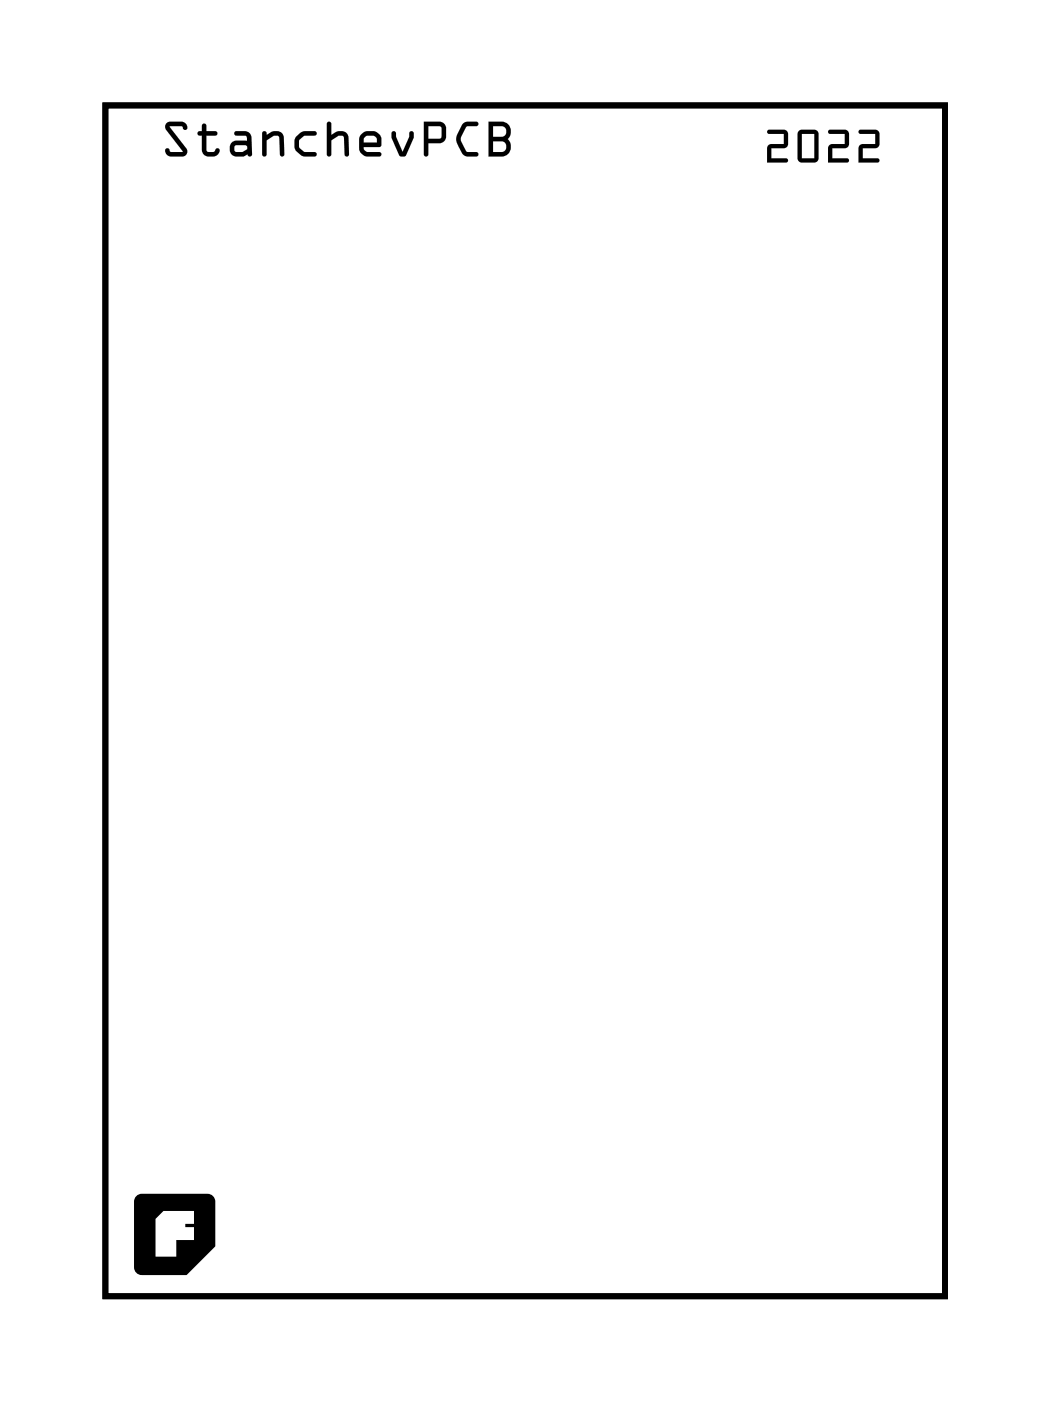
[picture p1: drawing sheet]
<svg xmlns="http://www.w3.org/2000/svg" width="36mm" height="48mm" viewBox="0 0 36 48" stroke-linecap="round" stroke-linejoin="round" font-family="sans-serif">
<path d="M3.6 3.6h29v41.1h-29z" fill="none" stroke="#000" stroke-width=".2"/>
<g fill="#000">
<path d="M5.7 4.2h.6l.2 .1-.1 .2-.1-.1h-.4l.6 .8-.1 .2h-.5l-.2-.1 .1-.2 .1 .1h.4l-.6-.7zM5.7 4.2v.3l.6 .7h-.4l-.1-.1-.1 .2 .2 .1h.5l.1-.2-.6-.8h.4l.1 .1v-.2l-.1-.1zM7 4.3h.1v.2h.4v.1v.1h-.4v.5h.5a.2 .2 0 0 1-.2 .2h-.3l-.1-.1v-.6l-.2-.1 .2-.1zM7 4.3v.2l-.2 .1 .2 .1v.5a.33 .33 0 0 0 .3 .2 .33 .33 0 0 0 .3-.2l-.1-.1-.1 .1h-.3v-.5h.4v-.1v-.1h-.4v-.2zM8.1 4.5h.4l.2 .2v.7l-.2-.1-.3 .1a.28 .28 0 0 1-.3-.3 .28 .28 0 0 1 .3-.3l.3 .1v-.2h-.4zM8.1 4.5v.2h.4v.2h-.3a.28 .28 0 0 0-.3 .2 .28 .28 0 0 0 .3 .3l.3-.1 .2 .1v-.7l-.2-.2zM8.1 5v.2l.4-.1v-.1zM8.1 5h.4v.1l-.4 .1zM9.1 4.5h.1v.2a.34 .34 0 0 1 .6 0v.7h-.1l-.1-.7h-.1l-.3 .1v.6h-.1zM9.1 4.5v.9h.1v-.6l.3-.1h.1l.1 .7h.1v-.7a.3 .3 0 0 0-.5-.1l-.1 .1v-.2zM10.2 4.7l.3-.2 .4 .1v.1h-.4l-.2 .2v.2l.2 .1h.4v.2l-.5-.1a.44 .44 0 0 1-.2-.6zM10.2 4.7v.2v.3l.2 .2h.5v-.1l-.4-.1-.2-.1v-.3l.2-.1h.4v-.2h-.4zM11.3 4.2h.1v.5a.34 .34 0 0 1 .6 0v.7h-.1v-.7h-.2l-.3 .1v.6h-.1zM11.3 4.2v1.2h.1v-.6l.4-.1 .1 .1v.6h.1v-.7a.3 .3 0 0 0-.4-.1l-.2 .1v-.5zM12.5 4.6l.2-.1 .4 .1v.5h-.5l.1 .1h.4v.2h-.5l-.1-.1-.1-.2zM12.5 4.6l-.1 .5 .1 .2 .1 .1h.5v-.1l-.4-.1-.2-.1 .6-.1v-.4l-.4-.1zM12.6 4.7l-.1 .2h.5l-.1-.2zM12.6 4.7h.3l.1 .2h-.5zM13.5 4.5l.2 .1 .2 .6 .2-.6h.2v.1l-.3 .7h-.2l-.3-.6zM13.5 4.5v.3l.3 .6h.2l.3-.7v-.1h-.2l-.2 .6-.2-.6zM14.6 4.2h.6l.2 .2-.1 .5h-.5v.4l-.1 .1-.1-.1zM14.6 4.2v1.1l.1 .1 .1-.1v-.4h.5l.1-.5-.2-.2zM14.8 4.4v.4h.4v-.4zM14.8 4.4h.4v.4h-.4zM16 4.3l.1-.1h.4v.1l-.4 .1-.2 .4 .2 .4h.4v.2h-.5l-.2-.4-.1-.3zM16 4.3l-.2 .3a.71 .71 0 0 0 .3 .8h.3l.1-.1-.4-.1-.2-.3v-.2l.2-.3 .4-.1-.4-.1zM16.9 4.2h.5l.2 .2-.1 .4 .1 .3-.2 .3h-.5zM16.9 4.2v1.2h.4a.35 .35 0 0 0 .3-.2 .35 .35 0 0 0-.1-.4 .35 .35 0 0 0 .1-.4 .35 .35 0 0 0-.3-.2zM17 4.9v.3h.3a.19 .19 0 0 0 .2-.1 .19 .19 0 0 0-.2-.2zM17 4.9h.3a.19 .19 0 0 1 .2 .2 .19 .19 0 0 1-.2 .1h-.3zM17 4.4v.3h.3a.18 .18 0 0 0 .2-.2 .18 .18 0 0 0-.2-.1zM17 4.4h.3a.19 .19 0 0 1 .2 .1 .19 .19 0 0 1-.2 .2h-.3z"/>
<path d="M5.7 4.2h.6l.2 .1-.1 .2-.1-.1h-.4l.6 .8-.1 .2h-.5l-.2-.1 .1-.2 .1 .1h.4l-.6-.7zM7 4.3h.1v.2h.4v.1v.1h-.4v.5h.5a.31 .31 0 0 1-.3 .2 .31 .31 0 0 1-.3-.2v-.5l-.2-.1 .2-.1zM8.1 4.5h.4l.2 .2v.7l-.2-.1-.3 .1a.28 .28 0 0 1-.3-.3 .28 .28 0 0 1 .3-.2h.3v-.2h-.4zM8.1 5v.2l.4-.1v-.1zM9.1 4.5h.1v.2a.33 .33 0 0 1 .3-.2 .33 .33 0 0 1 .3 .2v.7h-.1l-.1-.7h-.1l-.3 .1v.6h-.1zM10.2 4.7l.3-.2 .4 .1v.1h-.4l-.2 .1v.3l.2 .1 .4 .1v.1h-.4a.43 .43 0 0 1-.3-.7zM11.3 4.2h.1v.5a.33 .33 0 0 1 .4-.2 .33 .33 0 0 1 .2 .2v.7h-.1v-.6l-.1-.1-.4 .1v.6h-.1zM12.5 4.6l.2-.1 .4 .1v.5h-.6l.2 .1 .4 .1v.1h-.5l-.1-.1-.1-.2zM12.6 4.7l-.1 .2h.5l-.1-.2zM13.5 4.5l.2 .1 .2 .6 .2-.6h.2v.1l-.3 .7h-.2l-.3-.6zM14.6 4.2h.6l.2 .2-.1 .5h-.5v.4l-.1 .1-.1-.1zM14.8 4.4v.4h.4v-.4zM16 4.3l.1-.1h.4v.1l-.4 .1-.2 .4 .2 .4 .4 .1v.1h-.1a.55 .55 0 0 1-.7-.6zM16.9 4.2h.5l.2 .2v.2a.31 .31 0 0 0 0 .4v.2l-.2 .2h-.5zM17 4.9v.3h.3a.19 .19 0 0 0 .2-.1 .19 .19 0 0 0-.2-.2zM17 4.4v.3h.3a.19 .19 0 0 0 .2-.2 .19 .19 0 0 0-.2-.1z"/>
<path d="M26.5 4.5h.5l.2 .1v.5h-.6v.4h.5v.1h-.6v-.6h.5v-.4h-.5zM26.5 4.5v.1h.5v.4h-.5v.6h.6v-.1h-.5v-.4h.6v-.5l-.2-.1zM27.6 4.5h.5l.1 .1v.9v.1h-.5l-.2-.1zM27.6 4.5l-.1 1 .2 .1h.5v-.1v-.9l-.1-.1zM27.7 4.6v.9h.4v-.9zM27.7 4.6h.4v.9h-.4zM28.6 4.5h.6l.1 .1v.5h-.6v.4h.6v.1h-.7v-.6h.6v-.4h-.6zM28.6 4.5v.1h.6v.4h-.6v.6h.7v-.1h-.6v-.4h.6v-.5l-.1-.1zM29.6 4.5h.6l.1 .1v.5h-.5v.4h.5v.1h-.7l.1-.6h.5v-.4h-.5zM29.6 4.5l.1 .1h.5v.4h-.5l-.1 .6h.7v-.1h-.5v-.4h.5v-.5l-.1-.1z"/>
<path d="M26.5 4.5h.5l.2 .1v.5h-.6v.4h.5v.1h-.6v-.6h.5v-.4h-.5zM27.6 4.5h.5l.1 .1v.9v.1h-.5l-.2-.1zM27.7 4.6v.9h.4v-.9zM28.6 4.5h.6l.1 .1v.5h-.6v.4h.6v.1h-.7v-.6h.6v-.4h-.6zM29.6 4.5h.6l.1 .1v.5h-.5v.4h.5v.1h-.7l.1-.6h.5v-.4h-.5z"/>
<path d="M3.6 3.6v41.1h29v-41.1zM3.6 3.6h29v41.1h-29z"/>
<path d="M4.7 41.3l-.1 2.4 .2 .3h1.6l1-1v-1.5l-.1-.3h-2.4zM5.6 41.8h1.1v.4h-.3v.1h.3v.5h-.6v.6h-.7v-1.3z"/>
</g>
<path d="M12.6 30.7h1.4v1.4h-1.4z" fill="#fff"/>
<path d="M12.6 30.7h1.4v1.4h-1.4z" fill="none" stroke="#fff" stroke-width=".76" stroke-linecap="butt"/>
<circle cx="13.3" cy="31.4" r=".7" fill="#fff"/>
<circle cx="13.3" cy="31.4" r=".7" fill="none" stroke="#fff" stroke-width=".76" stroke-linecap="butt"/>
<circle cx="5.7" cy="31.4" r=".7" fill="#fff"/>
<circle cx="5.7" cy="31.4" r=".7" fill="none" stroke="#fff" stroke-width=".76" stroke-linecap="butt"/>
<circle cx="13.3" cy="33.9" r=".7" fill="#fff"/>
<circle cx="13.3" cy="33.9" r=".7" fill="none" stroke="#fff" stroke-width=".76" stroke-linecap="butt"/>
<circle cx="5.7" cy="33.9" r=".7" fill="#fff"/>
<circle cx="5.7" cy="33.9" r=".7" fill="none" stroke="#fff" stroke-width=".76" stroke-linecap="butt"/>
<circle cx="13.3" cy="36.5" r=".7" fill="#fff"/>
<circle cx="13.3" cy="36.5" r=".7" fill="none" stroke="#fff" stroke-width=".76" stroke-linecap="butt"/>
<circle cx="5.7" cy="36.5" r=".7" fill="#fff"/>
<circle cx="5.7" cy="36.5" r=".7" fill="none" stroke="#fff" stroke-width=".76" stroke-linecap="butt"/>
<circle cx="13.3" cy="39" r=".7" fill="#fff"/>
<circle cx="13.3" cy="39" r=".7" fill="none" stroke="#fff" stroke-width=".76" stroke-linecap="butt"/>
<circle cx="5.7" cy="39" r=".7" fill="#fff"/>
<circle cx="5.7" cy="39" r=".7" fill="none" stroke="#fff" stroke-width=".76" stroke-linecap="butt"/>
<circle cx="28.6" cy="26.3" r=".7" fill="#fff"/>
<circle cx="28.6" cy="26.3" r=".7" fill="none" stroke="#fff" stroke-width=".76" stroke-linecap="butt"/>
<circle cx="28.6" cy="16.2" r=".7" fill="#fff"/>
<circle cx="28.6" cy="16.2" r=".7" fill="none" stroke="#fff" stroke-width=".76" stroke-linecap="butt"/>
<circle cx="23.5" cy="26.3" r=".7" fill="#fff"/>
<circle cx="23.5" cy="26.3" r=".7" fill="none" stroke="#fff" stroke-width=".76" stroke-linecap="butt"/>
<circle cx="23.5" cy="16.2" r=".7" fill="#fff"/>
<circle cx="23.5" cy="16.2" r=".7" fill="none" stroke="#fff" stroke-width=".76" stroke-linecap="butt"/>
<path d="M11.4 24.4h1.3v1.4h-1.3z" fill="#fff"/>
<path d="M11.4 24.4h1.3v1.4h-1.3z" fill="none" stroke="#fff" stroke-width=".76" stroke-linecap="butt"/>
<circle cx="12" cy="25.1" r=".7" fill="#fff"/>
<circle cx="12" cy="25.1" r=".7" fill="none" stroke="#fff" stroke-width=".76" stroke-linecap="butt"/>
<circle cx="14.6" cy="25.1" r=".7" fill="#fff"/>
<circle cx="14.6" cy="25.1" r=".7" fill="none" stroke="#fff" stroke-width=".76" stroke-linecap="butt"/>
<path d="M29.1 33.2h1.4v1.4h-1.4z" fill="#fff"/>
<path d="M29.1 33.2h1.4v1.4h-1.4z" fill="none" stroke="#fff" stroke-width=".76" stroke-linecap="butt"/>
<circle cx="29.8" cy="33.9" r=".7" fill="#fff"/>
<circle cx="29.8" cy="33.9" r=".7" fill="none" stroke="#fff" stroke-width=".76" stroke-linecap="butt"/>
<circle cx="29.8" cy="36.5" r=".7" fill="#fff"/>
<circle cx="29.8" cy="36.5" r=".7" fill="none" stroke="#fff" stroke-width=".76" stroke-linecap="butt"/>
<circle cx="18.4" cy="26.3" r=".7" fill="#fff"/>
<circle cx="18.4" cy="26.3" r=".7" fill="none" stroke="#fff" stroke-width=".76" stroke-linecap="butt"/>
<circle cx="18.4" cy="16.2" r=".7" fill="#fff"/>
<circle cx="18.4" cy="16.2" r=".7" fill="none" stroke="#fff" stroke-width=".76" stroke-linecap="butt"/>
<circle cx="10.8" cy="18.7" r=".6" fill="#fff"/>
<circle cx="10.8" cy="18.7" r=".6" fill="none" stroke="#fff" stroke-width=".65" stroke-linecap="butt"/>
<path d="M10.2 18.1h1.2v1.2h-1.2z" fill="#fff"/>
<path d="M10.2 18.1h1.2v1.2h-1.2z" fill="none" stroke="#fff" stroke-width=".65" stroke-linecap="butt"/>
<circle cx="10.8" cy="16.2" r=".6" fill="#fff"/>
<circle cx="10.8" cy="16.2" r=".6" fill="none" stroke="#fff" stroke-width=".65" stroke-linecap="butt"/>
<circle cx="17" cy="36.5" r=".7" fill="#fff"/>
<circle cx="17" cy="36.5" r=".7" fill="none" stroke="#fff" stroke-width=".76" stroke-linecap="butt"/>
<circle cx="23.5" cy="36.5" r=".7" fill="#fff"/>
<circle cx="23.5" cy="36.5" r=".7" fill="none" stroke="#fff" stroke-width=".76" stroke-linecap="butt"/>
<circle cx="17" cy="32" r=".7" fill="#fff"/>
<circle cx="17" cy="32" r=".7" fill="none" stroke="#fff" stroke-width=".76" stroke-linecap="butt"/>
<circle cx="23.5" cy="32" r=".7" fill="#fff"/>
<circle cx="23.5" cy="32" r=".7" fill="none" stroke="#fff" stroke-width=".76" stroke-linecap="butt"/>
<path d="M22.7 11.6h1.6v1.5h-1.6z" fill="#fff"/>
<path d="M22.7 11.6h1.6v1.5h-1.6z" fill="none" stroke="#fff" stroke-width=".76" stroke-linecap="butt"/>
<circle cx="23.5" cy="12.4" r=".79" fill="#fff"/>
<circle cx="23.5" cy="12.4" r=".79" fill="none" stroke="#fff" stroke-width=".76" stroke-linecap="butt"/>
<circle cx="23.5" cy="9.8" r=".79" fill="#fff"/>
<circle cx="23.5" cy="9.8" r=".79" fill="none" stroke="#fff" stroke-width=".76" stroke-linecap="butt"/>
<circle cx="23.5" cy="7.3" r=".79" fill="#fff"/>
<circle cx="23.5" cy="7.3" r=".79" fill="none" stroke="#fff" stroke-width=".76" stroke-linecap="butt"/>
<path d="M16.4 9.1h1.4v1.4h-1.4z" fill="#fff"/>
<path d="M16.4 9.1h1.4v1.4h-1.4z" fill="none" stroke="#fff" stroke-width=".76" stroke-linecap="butt"/>
<circle cx="17.1" cy="9.8" r=".7" fill="#fff"/>
<circle cx="17.1" cy="9.8" r=".7" fill="none" stroke="#fff" stroke-width=".76" stroke-linecap="butt"/>
<circle cx="17.1" cy="12.4" r=".7" fill="#fff"/>
<circle cx="17.1" cy="12.4" r=".7" fill="none" stroke="#fff" stroke-width=".76" stroke-linecap="butt"/>
<path d="M10.1 9.1h1.4v1.4h-1.4z" fill="#fff"/>
<path d="M10.1 9.1h1.4v1.4h-1.4z" fill="none" stroke="#fff" stroke-width=".76" stroke-linecap="butt"/>
<circle cx="10.8" cy="9.8" r=".7" fill="#fff"/>
<circle cx="10.8" cy="9.8" r=".7" fill="none" stroke="#fff" stroke-width=".76" stroke-linecap="butt"/>
<circle cx="10.8" cy="12.4" r=".7" fill="#fff"/>
<circle cx="10.8" cy="12.4" r=".7" fill="none" stroke="#fff" stroke-width=".76" stroke-linecap="butt"/>
<path d="M29.1 9.1h1.5v1.5h-1.5z" fill="#fff"/>
<path d="M29.1 9.1h1.5v1.5h-1.5z" fill="none" stroke="#fff" stroke-width=".76" stroke-linecap="butt"/>
<circle cx="29.8" cy="9.8" r=".74" fill="#fff"/>
<circle cx="29.8" cy="9.8" r=".74" fill="none" stroke="#fff" stroke-width=".76" stroke-linecap="butt"/>
<circle cx="29.8" cy="12.4" r=".74" fill="#fff"/>
<circle cx="29.8" cy="12.4" r=".74" fill="none" stroke="#fff" stroke-width=".76" stroke-linecap="butt"/>
</svg>
